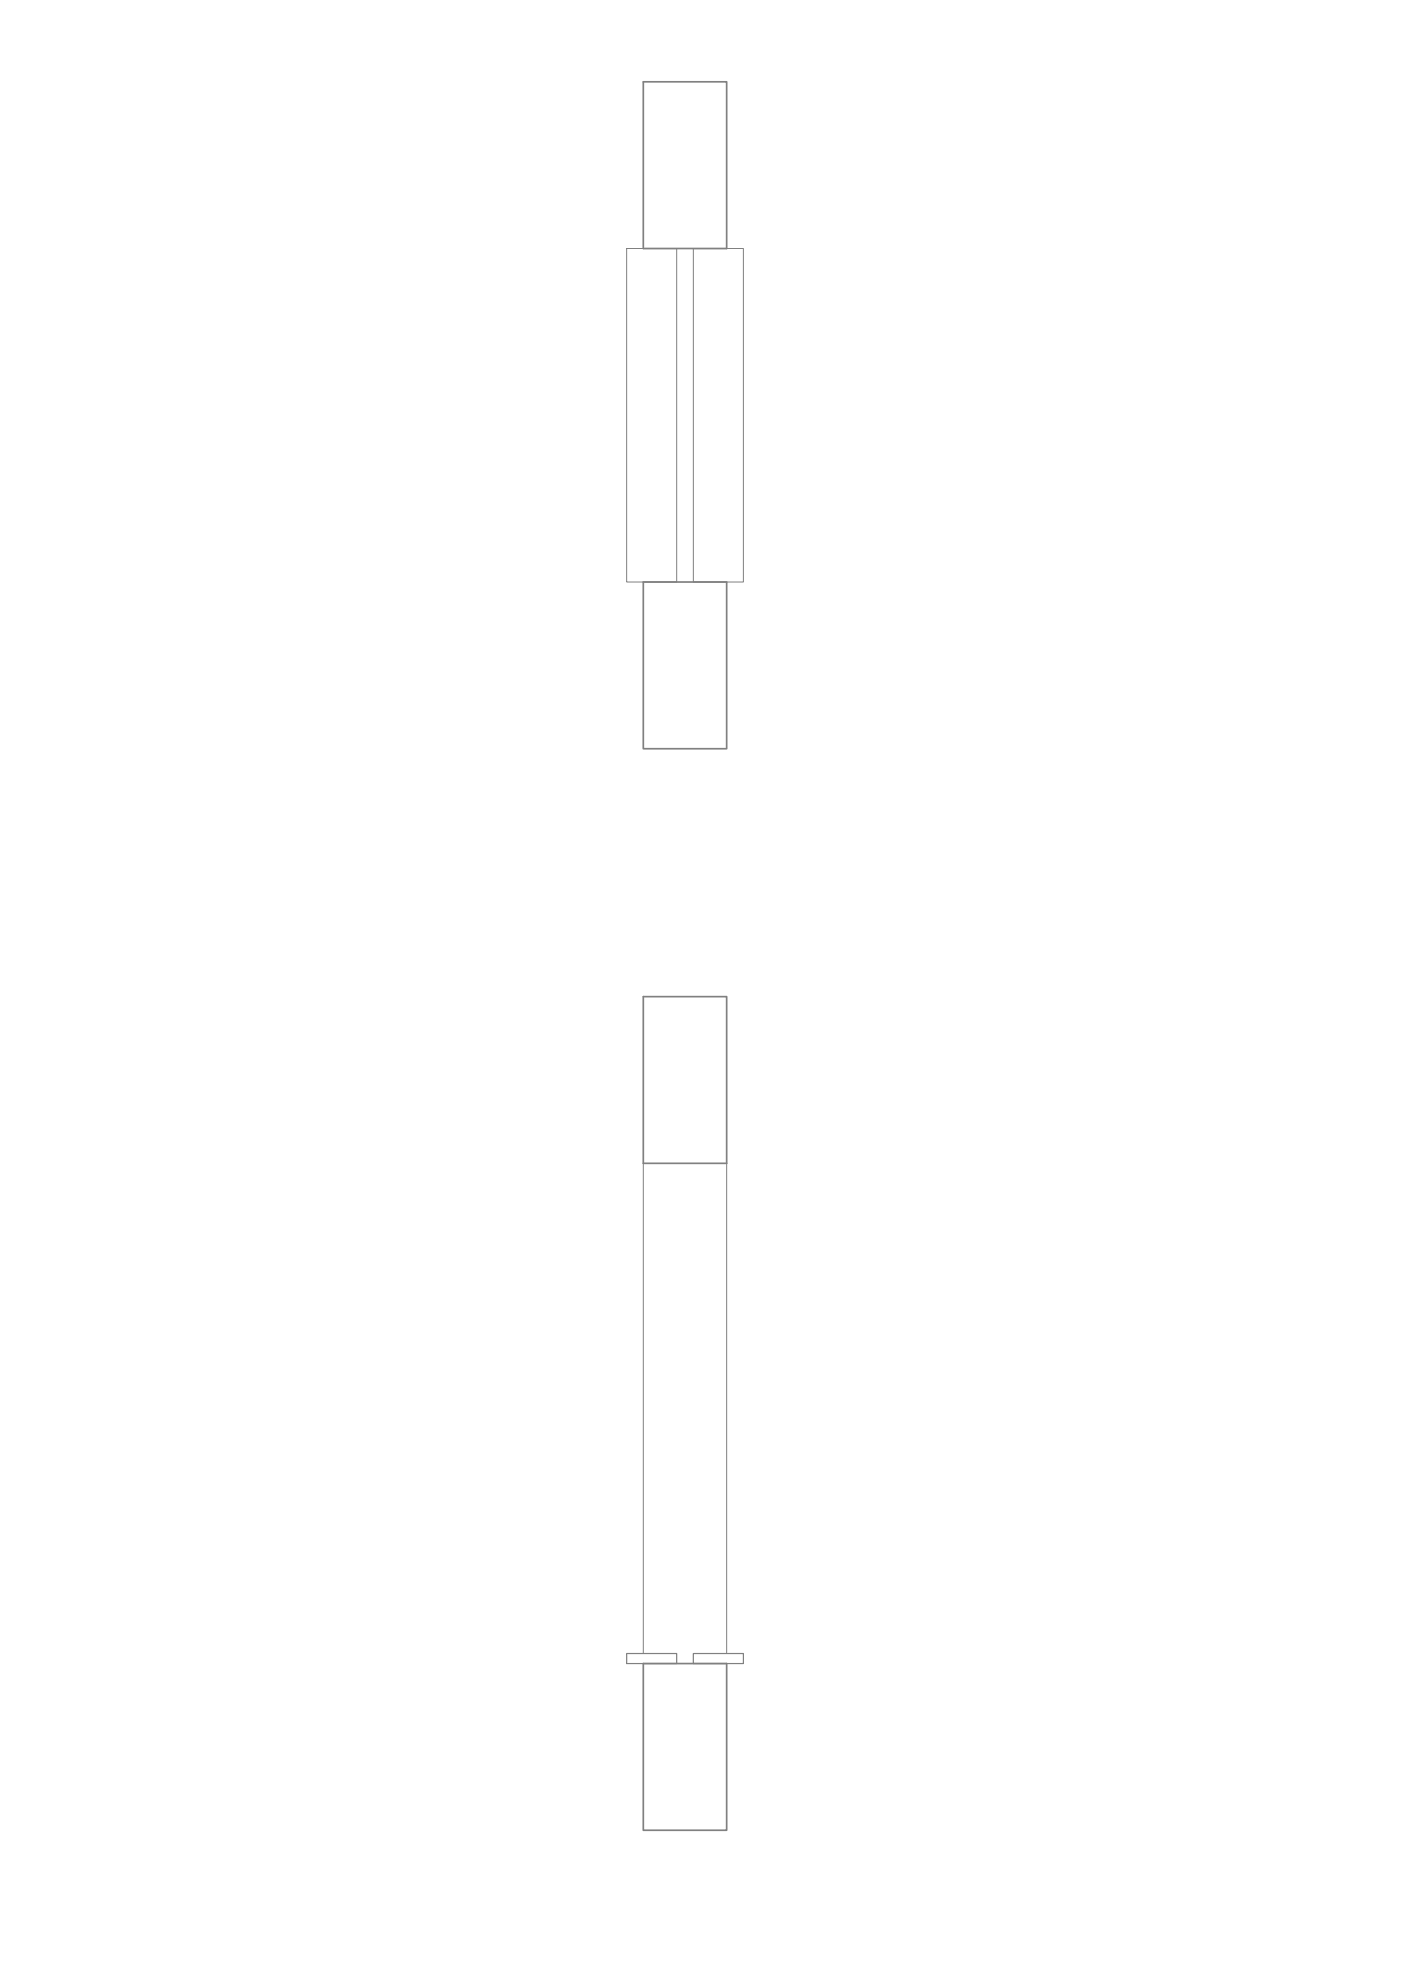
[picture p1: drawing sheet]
<svg xmlns="http://www.w3.org/2000/svg" width="420mm" height="594mm" viewBox="0 0 420 594" stroke-linecap="round" stroke-linejoin="round" font-family="sans-serif">
<!-- layer: 123456789 -->
<path d="M192.9 24.5h25v50h-25zM192.9 174.5h25v50h-25zM192.9 298.9h25v50h-25zM192.9 498.9h25v50h-25z" fill="none" stroke="#808080" stroke-width=".51"/>
<!-- layer: sbumba -->
<path d="M187.9 74.5h15v100h-15zM207.9 74.5h15v100h-15zM192.9 348.9v147M217.9 348.9v147M192.9 498.9h10M207.9 498.9h10" fill="none" stroke="#808080" stroke-width=".3"/>
<path d="M187.9 495.9h15v3h-15zM207.9 495.9h15v3h-15z" fill="none" stroke="#808080" stroke-width=".36"/>
</svg>
